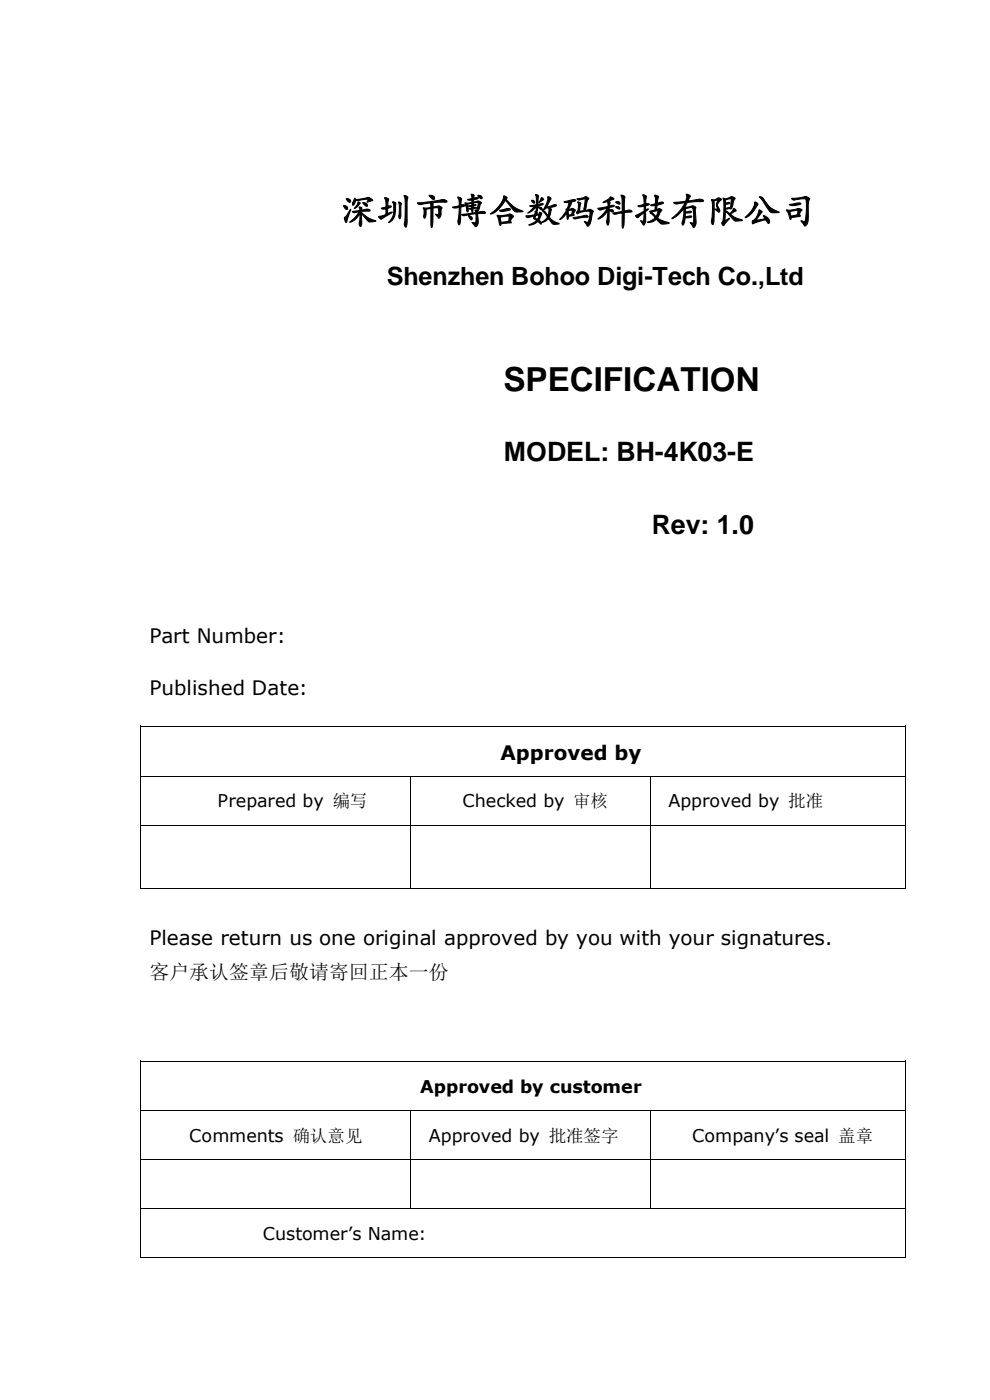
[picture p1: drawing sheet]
<svg xmlns="http://www.w3.org/2000/svg" width="210mm" height="297mm" viewBox="0 0 210 297" stroke-linecap="round" stroke-linejoin="round" font-family="sans-serif">
<defs><g id="words">
<text font-size="7.8" x="72.1" y="47">深圳市博合数码科技有限公司</text>
<text font-size="7" x="106.8" y="83">SPECIFICATION</text>
<g font-size="5.7">
<text x="106.9" y="97.9">MODEL: BH-4K03-E</text>
<text x="138.2" y="113.2">Rev: 1.0</text>
</g>
<text font-size="5.3" x="82.1" y="60.4">Shenzhen Bohoo Digi-Tech Co.,Ltd</text>
<g font-size="4.2">
<text x="31.7" y="136.4">Part Number:</text>
<text x="31.7" y="147.4">Published Date:</text>
<text x="106.1" y="161.2">Approved by</text>
<text x="31.7" y="200.4">Please return us one original approved by you with your signatures.</text>
<text x="31.7" y="207.7">客户承认签章后敬请寄回正本一份</text>
</g>
<g font-size="3.7">
<text x="46.2" y="171.2">Prepared by 编写</text>
<text x="98.1" y="171.2">Checked by 审核</text>
<text x="141.8" y="171.2">Approved by 批准</text>
<text x="89.1" y="231.9">Approved by customer</text>
<text x="40.1" y="242.2">Comments 确认意见</text>
<text x="91" y="242.2">Approved by 批准签字</text>
<text x="146.8" y="242.2">Company’s seal 盖章</text>
<text x="55.7" y="263.1">Customer’s Name:</text>
</g>
</g></defs>
<g fill="#000">
<path d="M29.6 154h.2v.2h-.2z" fill-rule="evenodd"/>
<path d="M29.6 154h.2v.1h-.2z" fill-rule="evenodd"/>
<path d="M79.8 154h.2v.1h-.2z" fill-rule="evenodd"/>
<path d="M138 154h.2v.1h-.2z" fill-rule="evenodd"/>
<path d="M191.9 154h.2v.2h-.2z" fill-rule="evenodd"/>
<path d="M191.9 154h.2v.1h-.2z" fill-rule="evenodd"/>
<path d="M29.6 164.6h.2v.3h-.2z" fill-rule="evenodd"/>
<path d="M29.6 175h.2v.2h-.2z" fill-rule="evenodd"/>
<path d="M79.8 164.6h.2v.2h-.2z" fill-rule="evenodd"/>
<path d="M79.8 175h.2v.1h-.2z" fill-rule="evenodd"/>
<path d="M87.1 164.8l.1 .1z" fill-rule="evenodd"/>
<path d="M87.1 164.6h.1v.2h-.1z" fill-rule="evenodd"/>
<path d="M87.1 175h.1v.2h-.1z" fill-rule="evenodd"/>
<path d="M137.9 164.8l.2 .1z" fill-rule="evenodd"/>
<path d="M137.9 164.6h.2v.2h-.2z" fill-rule="evenodd"/>
<path d="M137.9 175h.2v.2h-.2z" fill-rule="evenodd"/>
<path d="M138.1 164.6h.1v.2h-.1z" fill-rule="evenodd"/>
<path d="M191.9 164.6h.2v.3h-.2z" fill-rule="evenodd"/>
<path d="M191.9 175h.2v.2h-.2z" fill-rule="evenodd"/>
<path d="M29.6 188.4h.2v.2h-.2z" fill-rule="evenodd"/>
<path d="M29.6 188.4h.2v.2h-.2z" fill-rule="evenodd"/>
<path d="M79.5 188.4h.2v.2h-.2z" fill-rule="evenodd"/>
<path d="M87.1 188.4h.1v.2h-.1z" fill-rule="evenodd"/>
<path d="M137.9 188.4h.2v.2h-.2z" fill-rule="evenodd"/>
<path d="M191.9 188.4h.2v.2h-.2z" fill-rule="evenodd"/>
<path d="M191.9 188.4h.2v.2h-.2z" fill-rule="evenodd"/>
<path d="M29.6 225h.2v.3h-.2z" fill-rule="evenodd"/>
<path d="M29.6 225h.2v.2h-.2z" fill-rule="evenodd"/>
<path d="M29.6 235.6h.2v.3h-.2z" fill-rule="evenodd"/>
<path d="M87.1 235.8l.1 .1z" fill-rule="evenodd"/>
<path d="M87.1 235.6h.1v.2h-.1z" fill-rule="evenodd"/>
<path d="M87.2 225h.1v.2h-.1z" fill-rule="evenodd"/>
<path d="M87.2 235.6h.2v.2h-.2z" fill-rule="evenodd"/>
<path d="M137.9 235.8l.2 .1z" fill-rule="evenodd"/>
<path d="M137.9 235.6h.2v.2h-.2z" fill-rule="evenodd"/>
<path d="M138 225h.2v.2h-.2z" fill-rule="evenodd"/>
<path d="M138.1 235.6h.1v.2h-.1z" fill-rule="evenodd"/>
<path d="M191.9 225h.2v.3h-.2z" fill-rule="evenodd"/>
<path d="M191.9 225h.2v.2h-.2z" fill-rule="evenodd"/>
<path d="M191.9 235.6h.2v.3h-.2z" fill-rule="evenodd"/>
<path d="M29.6 245.9h.2v.3h-.2z" fill-rule="evenodd"/>
<path d="M29.6 256.4h.2v.2h-.2z" fill-rule="evenodd"/>
<path d="M87.1 245.9h.1v.3h-.1z" fill-rule="evenodd"/>
<path d="M87.1 256.4h.1v.1h-.1z" fill-rule="evenodd"/>
<path d="M137.9 245.9h.2v.3h-.2z" fill-rule="evenodd"/>
<path d="M137.9 256.4h.2v.1h-.2z" fill-rule="evenodd"/>
<path d="M191.9 245.9h.2v.3h-.2z" fill-rule="evenodd"/>
<path d="M191.9 256.4h.2v.2h-.2z" fill-rule="evenodd"/>
<path d="M29.6 266.8h.2v.1h-.2z" fill-rule="evenodd"/>
<path d="M29.6 266.8h.2v.1h-.2z" fill-rule="evenodd"/>
<path d="M191.9 266.8h.2v.1h-.2z" fill-rule="evenodd"/>
<path d="M191.9 266.8h.2v.1h-.2z" fill-rule="evenodd"/>
</g>
<g fill="none" stroke="#000" stroke-width=".21">
<path d="M29.7 154.2v10.4M29.8 154.1h50M80 154.1h58M138.2 154.1h53.7M192 154.2v10.4M29.7 164.9v10.1M29.7 175.2v13.2M29.8 164.7h50M29.8 175.1h50M80 164.7h7.1M80 175.1h7.1M87.2 164.9v10.1"/>
<path d="M87.2 175.2v13.2M87.2 164.7h50.7M87.2 175.1h50.7M138 164.9v10.1M138 175.2v13.2M138.1 175.1h53.8M138.2 164.7h53.7M192 164.9v10.1M192 175.2v13.2M29.8 188.5h57.3M87.2 188.5h50.7M138.1 188.5h53.8"/>
<path d="M29.7 225.3v10.3M29.7 235.9v10M29.8 225.1h57.4M29.8 235.7h57.3M87.2 235.9v10M87.3 225.1h50.7M87.4 235.7h50.5M138 235.9v10M138.2 225.1h53.7M138.2 235.7h53.7M192 225.3v10.3M192 235.9v10"/>
<path d="M29.7 246.2v10.2M29.7 256.6v10.2M29.8 246h57.3M29.8 256.4h57.3M87.2 246.2v10.2M87.2 246h50.7M87.2 256.4h50.7M138 246.2v10.2M138.1 246h53.8M138.1 256.4h53.8M192 246.2v10.2M192 256.6v10.2"/>
<path d="M29.8 266.9h162.1"/>
</g>
<use href="#words"/>
</svg>
